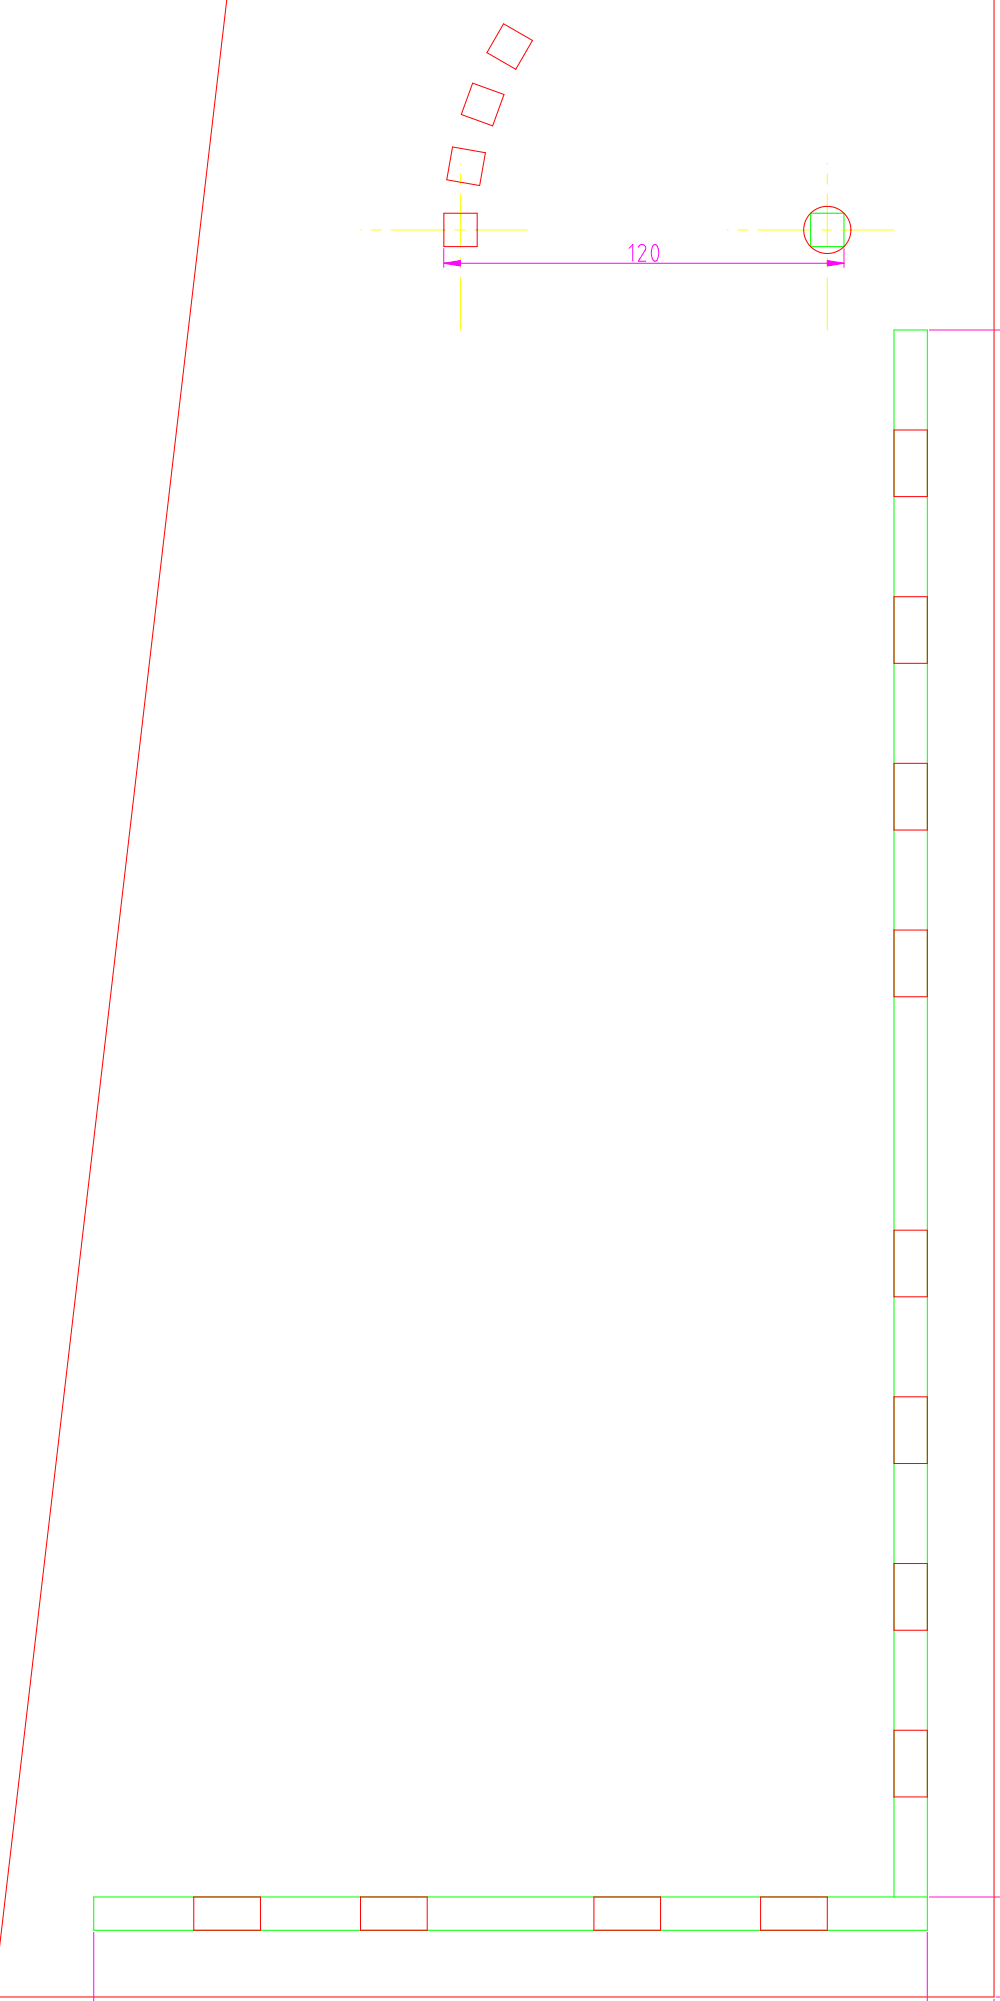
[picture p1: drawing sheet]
<svg xmlns="http://www.w3.org/2000/svg" width="300mm" height="600mm" viewBox="0 0 300 600" stroke-linecap="round" stroke-linejoin="round" font-family="sans-serif">
<path d="M243.1 63.9h10v10.1h-10zM268.1 568.9v-469.9h10v479.9h-250v-10h250" fill="none" stroke="#0f0" stroke-width=".3"/>
<g fill="none" stroke="#ff0" stroke-width=".3">
<path d="M138.1 49v.2M138.1 52.2v3M138.1 58.2v16M248.1 49v.2M248.1 52.2v3M248.1 58.2v16M108.1 69h.3M111.4 69h3M117.4 69h15.9M136.4 69h2.9M138.1 77.2v3M142.3 69h15.8"/>
<path d="M218.1 69h.3M221.3 69h3M227.4 69h15.9M246.3 69h3M248.1 77.2v3M252.3 69h15.8M138.1 83.2v15.8M248.1 83.2v15.8"/>
</g>
<g fill="none" stroke="#f00" stroke-width=".3">
<path d="M68 -.1l-68 583.3M298.1 0v598.9h-298.2M151 7.1l8.7 5-5 8.7-8.7-5zM141.7 24.9l9.4 3.4-3.4 9.4-9.4-3.4zM135.7 44.1l9.9 1.7-1.8 9.8-9.8-1.7zM133.1 63.9h10v10.1h-10zM268.1 128.9h10v20h-10zM268.1 178.9h10v20h-10zM268.1 228.9h10v20h-10zM268.1 278.9h10v20h-10zM268.1 368.9h10v20h-10zM268.1 418.9h10v20h-10z"/>
<path d="M268.1 468.9h10v20h-10zM268.1 518.9h10v20h-10zM58.1 568.9h20v10h-20zM108.1 568.9h20v10h-20zM178.1 568.9h20v10h-20zM228.1 568.9h20v10h-20z"/>
<circle cx="248.1" cy="69" r="7.1"/>
</g>
<path d="M133.1 79h120M133.1 74.6v5.6M188.6 74.4l1.2-1.1v5M191.4 74.2l.4-.6 .6-.3 .7 .2 .4 .4 .1 .9-2.2 3.5h2.2M195.9 73.6l.4-.3 .5 .1 .7 1.7-.2 2.1-.3 .8-.4 .3-.7-.3-.5-1.4-.1-1.4zM253.1 74.6v5.6M278.7 99h21.2M28.1 579.5v20.6M278.1 579.5v20.6M278.7 568.9h21.2M298.1 599.5v.6M298.7 598.9h1.2" fill="none" stroke="#f0f" stroke-width=".3"/>
<g fill="#f0f" stroke="#f0f" stroke-width=".3">
<path d="M248.1 78.1l5 .9-5 .8z"/>
<path d="M133.1 79l5-.9v1.7z"/>
</g>
</svg>
